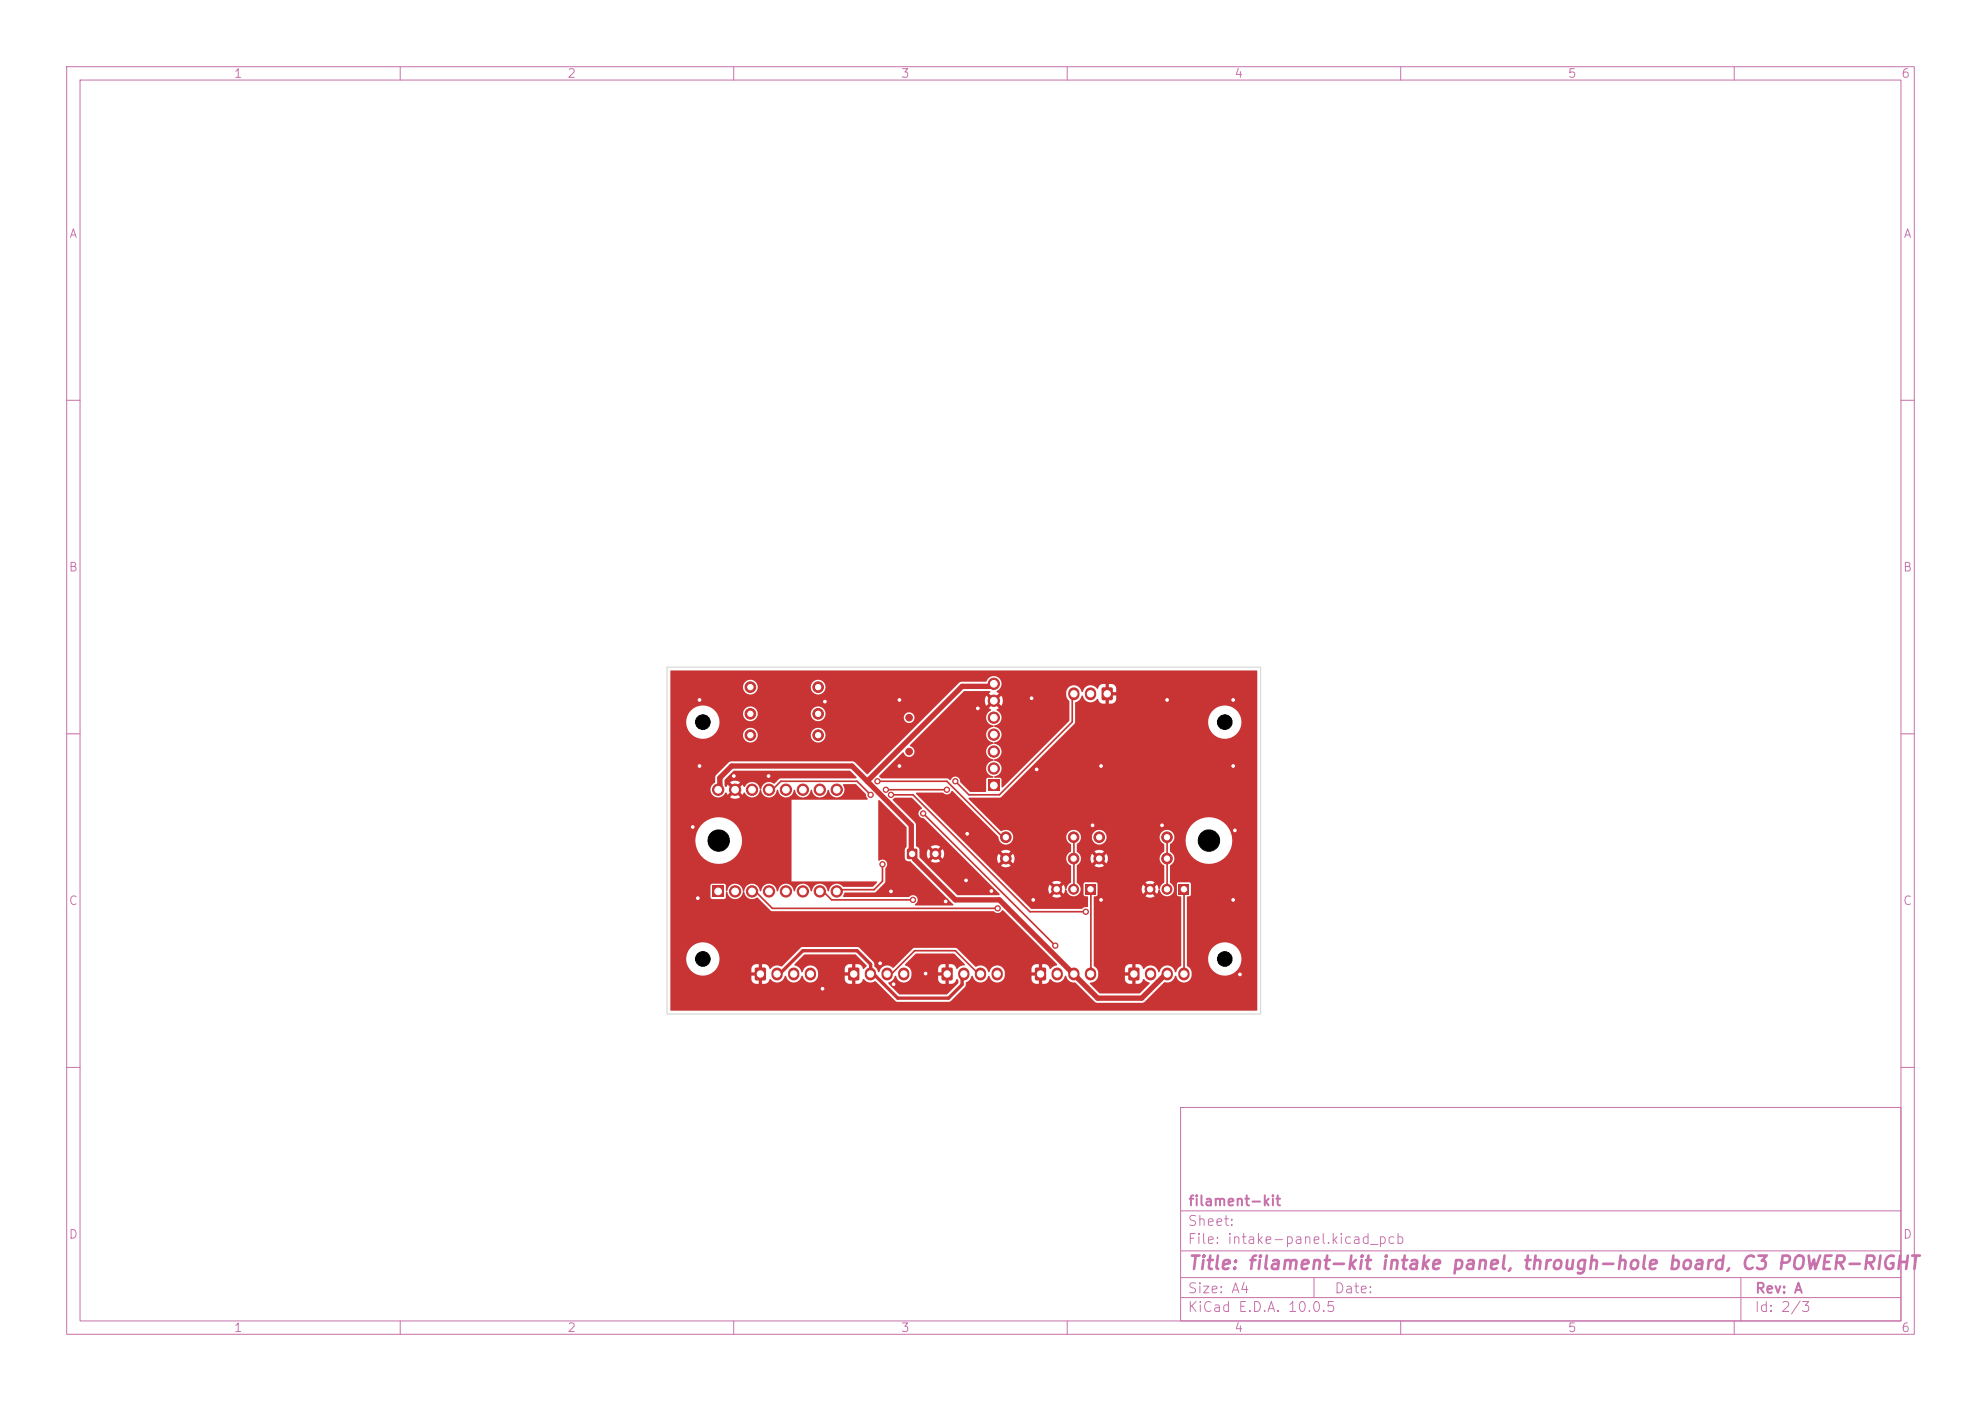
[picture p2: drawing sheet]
<svg xmlns="http://www.w3.org/2000/svg" width="297mm" height="210mm" viewBox="0 0 297 210" stroke-linecap="round" stroke-linejoin="round" font-family="sans-serif">
<defs><g id="words">
<text font-size="2" fill="#c872ab" x="178" y="190.8">Title: filament-kit intake panel, through-hole board, C3 POWER-RIGHT</text>
<g font-size="1.5" fill="#c872ab">
<text x="178" y="184.1">Sheet:</text>
<text x="178" y="181.1">filament-kit</text>
<text x="178" y="186.8">File: intake-panel.kicad_pcb</text>
<text x="178" y="197">KiCad E.D.A. 10.0.5</text>
<text x="178" y="194.2">Size: A4</text>
<text x="200" y="194.2">Date:</text>
<text x="263" y="197">Id: 2/3</text>
<text x="263" y="194.2">Rev: A</text>
</g>
<g font-size="1.3" fill="#c872ab">
<text x="35" y="12">1</text>
<text x="85" y="12">2</text>
<text x="135" y="12">3</text>
<text x="185" y="12">4</text>
<text x="235" y="12">5</text>
<text x="285" y="12">6</text>
<text x="10.3" y="36">A</text>
<text x="285.3" y="36">A</text>
<text x="10.2" y="86">B</text>
<text x="285.2" y="86">B</text>
<text x="10.2" y="136">C</text>
<text x="285.2" y="136">C</text>
<text x="10.2" y="186">D</text>
<text x="285.2" y="186">D</text>
<text x="35" y="200">1</text>
<text x="85" y="200">2</text>
<text x="135" y="200">3</text>
<text x="185" y="200">4</text>
<text x="235" y="200">5</text>
<text x="285" y="200">6</text>
</g>
</g></defs>
<g fill="none" stroke="#c872ab" stroke-width=".15">
<path d="M10 10h277v190h-277zM12 12h273v186h-273zM60 10v2M110 10v2M160 10v2M210 10v2M260 10v2M10 60h2M285 60h2M10 110h2M285 110h2M10 160h2"/>
<path d="M177 166h108v32h-108zM285 160h2M60 198v2M110 198v2M160 198v2M177 194.5h108M177 191.5h108M177 187.5h108M177 181.5h108M197 191.5v3M210 198v2M260 198v2"/>
<path d="M261 191.5v6.5"/>
</g>
<g fill="#c83434" stroke="#c83434" stroke-width=".15">
<circle cx="161" cy="128.7" r=".8"/>
<circle cx="150.8" cy="128.7" r=".8"/>
<circle cx="150.8" cy="125.5" r=".8"/>
<circle cx="161" cy="125.5" r=".8"/>
</g>
<path d="M127.2 145.1h1.6v1.8h-1.6z" fill="#c83434"/>
<path d="M130.5 145.9v.2M133 145.9v.2M135.5 145.9v.2" fill="none" stroke="#c83434" stroke-width="1.7"/>
<g fill="#c83434" stroke="#c83434" stroke-width=".15">
<circle cx="164.8" cy="125.5" r=".8"/>
<circle cx="175" cy="125.5" r=".8"/>
</g>
<path d="M141.2 145.1h1.6v1.8h-1.6z" fill="#c83434"/>
<path d="M144.5 145.9v.2M147 145.9v.2M149.5 145.9v.2" fill="none" stroke="#c83434" stroke-width="1.7"/>
<path d="M106.8 132.8h1.7v1.7h-1.7z" fill="#c83434"/>
<g fill="#c83434" stroke="#c83434" stroke-width=".15">
<circle cx="110.2" cy="133.6" r=".85"/>
<circle cx="112.7" cy="133.6" r=".85"/>
<circle cx="115.3" cy="133.6" r=".85"/>
<circle cx="117.8" cy="133.6" r=".85"/>
<circle cx="120.4" cy="133.6" r=".85"/>
<circle cx="122.9" cy="133.6" r=".85"/>
<circle cx="125.4" cy="133.6" r=".85"/>
<circle cx="107.7" cy="118.4" r=".85"/>
<circle cx="110.2" cy="118.4" r=".85"/>
<circle cx="112.7" cy="118.4" r=".85"/>
<circle cx="115.3" cy="118.4" r=".85"/>
<circle cx="117.8" cy="118.4" r=".85"/>
<circle cx="120.4" cy="118.4" r=".85"/>
<circle cx="122.9" cy="118.4" r=".85"/>
<circle cx="125.4" cy="118.4" r=".85"/>
<circle cx="175" cy="128.7" r=".8"/>
<circle cx="164.8" cy="128.7" r=".8"/>
</g>
<path d="M169.2 145.1h1.6v1.8h-1.6z" fill="#c83434"/>
<path d="M172.5 145.9v.2M175 145.9v.2M177.5 145.9v.2" fill="none" stroke="#c83434" stroke-width="1.7"/>
<path d="M165.2 103.1h1.6v1.8h-1.6z" fill="#c83434"/>
<path d="M161 103.9v.2M163.5 103.9v.2" fill="none" stroke="#c83434" stroke-width="1.7"/>
<path d="M176.8 132.6h1.4v1.5h-1.4z" fill="#c83434"/>
<g fill="#c83434" stroke="#c83434" stroke-width=".15">
<circle cx="175" cy="133.3" r=".75"/>
<circle cx="172.4" cy="133.3" r=".75"/>
<circle cx="112.5" cy="110.2" r=".8"/>
<circle cx="122.7" cy="110.2" r=".8"/>
</g>
<path d="M136 127.3h1.5v1.4h-1.5z" fill="#c83434"/>
<circle cx="140.3" cy="128" r=".8" fill="#c83434" stroke="#c83434" stroke-width=".15"/>
<path d="M162.8 132.6h1.5v1.5h-1.5z" fill="#c83434"/>
<g fill="#c83434" stroke="#c83434" stroke-width=".15">
<circle cx="161" cy="133.3" r=".75"/>
<circle cx="158.4" cy="133.3" r=".75"/>
</g>
<path d="M155.2 145.1h1.6v1.8h-1.6z" fill="#c83434"/>
<path d="M158.5 145.9v.2M161 145.9v.2M163.5 145.9v.2" fill="none" stroke="#c83434" stroke-width="1.7"/>
<path d="M113.2 145.1h1.6v1.8h-1.6z" fill="#c83434"/>
<path d="M116.5 145.9v.2M119 145.9v.2M121.5 145.9v.2" fill="none" stroke="#c83434" stroke-width="1.7"/>
<g fill="#c83434" stroke="#c83434" stroke-width=".15">
<circle cx="112.5" cy="107" r=".8"/>
<circle cx="122.7" cy="107" r=".8"/>
</g>
<path d="M148.2 116.9h1.6v1.7h-1.6z" fill="#c83434"/>
<g fill="#c83434" stroke="#c83434" stroke-width=".15">
<circle cx="149" cy="115.2" r=".85"/>
<circle cx="149" cy="112.7" r=".85"/>
<circle cx="149" cy="110.1" r=".85"/>
<circle cx="149" cy="107.6" r=".85"/>
<circle cx="149" cy="105" r=".85"/>
<circle cx="149" cy="102.5" r=".85"/>
<circle cx="136.3" cy="112.7" r=".5"/>
<circle cx="136.3" cy="107.6" r=".5"/>
<circle cx="112.5" cy="103" r=".8"/>
<circle cx="122.7" cy="103" r=".8"/>
<circle cx="155.4" cy="115.3" r=".4"/>
<circle cx="148.6" cy="133.6" r=".4"/>
<circle cx="175" cy="104.9" r=".4"/>
<circle cx="185.9" cy="146.1" r=".4"/>
<circle cx="165.1" cy="134.9" r=".4"/>
<circle cx="104.9" cy="104.9" r=".4"/>
<circle cx="110" cy="116.3" r=".4"/>
<circle cx="146.6" cy="106.2" r=".4"/>
<circle cx="185.1" cy="124.5" r=".4"/>
<circle cx="154.7" cy="104.7" r=".4"/>
<circle cx="165.1" cy="114.8" r=".4"/>
<circle cx="141.8" cy="135.1" r=".4"/>
<circle cx="163.8" cy="123.7" r=".4"/>
<circle cx="134.8" cy="114.8" r=".4"/>
<circle cx="138.8" cy="145.9" r=".4"/>
<circle cx="104.9" cy="114.8" r=".4"/>
<circle cx="104.6" cy="134.6" r=".4"/>
<circle cx="144.8" cy="132" r=".4"/>
<circle cx="145" cy="125" r=".4"/>
<circle cx="174.2" cy="123.7" r=".4"/>
<circle cx="123.7" cy="105.2" r=".4"/>
<circle cx="132" cy="144.4" r=".4"/>
<circle cx="184.9" cy="114.8" r=".4"/>
<circle cx="133.6" cy="133.6" r=".4"/>
<circle cx="134.8" cy="104.9" r=".4"/>
<circle cx="134" cy="147.5" r=".4"/>
<circle cx="184.9" cy="104.9" r=".4"/>
<circle cx="123.3" cy="148.2" r=".4"/>
<circle cx="115.2" cy="116.3" r=".4"/>
<circle cx="184.9" cy="134.9" r=".4"/>
<circle cx="103.9" cy="124" r=".4"/>
<circle cx="154.9" cy="134.9" r=".4"/>
<circle cx="131.5" cy="117.1" r=".4"/>
<circle cx="149.6" cy="136.2" r=".4"/>
<circle cx="136.9" cy="134.9" r=".4"/>
<circle cx="132.3" cy="129.6" r=".4"/>
<circle cx="133.6" cy="119.1" r=".4"/>
<circle cx="130.5" cy="119.1" r=".4"/>
<circle cx="162.8" cy="136.7" r=".4"/>
<circle cx="158.2" cy="141.7" r=".4"/>
<circle cx="138.4" cy="121.9" r=".4"/>
<circle cx="143.2" cy="117.1" r=".4"/>
<circle cx="142" cy="118.4" r=".4"/>
<circle cx="132.8" cy="118.4" r=".4"/>
</g>
<g fill="none" stroke="#c83434" stroke-width=".25">
<path d="M115.3 118.4l.8-.3 1-1h11.4l2 2M131.5 117.1h10.5l8.1 8.1 .7 .3M132.8 118.4h9.2M133.6 119.1h3.3l17.5 17.6h8.4M161 104l-.2 .9v3.3l-11 10.9h-4.5l-2.1-2M112.8 133.6l.7 .3 2.3 2.3h33.8M122.9 133.6l.8 .3 1 1h12.2M132.3 129.6v2.5l-1.3 1.3h-4.8l-.7 .2M138.4 121.9l19.8 19.8M161 125.5v7.8M163.5 133.3v12.7M175 125.5v7.8"/>
<path d="M177.5 133.3v12.7M133 146l.8-.2 3.3-3.3h6.1l3.1 3.1 .7 .4"/>
</g>
<path d="M116.5 146l.6-.2 3.3-3.3h8.1l2 2v1.5l.8 .3 3.3 3.3h7.6l2-2v-.8l.3-.8" fill="none" stroke="#c83434" stroke-width=".5"/>
<path d="M107.7 118.4l.2-.8v-1l1.8-1.8h18l8.9 8.9v3.6l.1 .7 .4 .8 6.1 6.1h6.6l14.8 14.7h6.6l3.3-3.3 .5-.3M149 102.5l-.7 .4h-4.1l-14.2 14.2" fill="none" stroke="#c83434" stroke-width=".8"/>
<g fill="#c83434">
<path d="M131.7 120h.2l4 4v2.9l-.2 .4-.1 1.3a.58 .58 0 0 0 .8 .5l6.5 6.5-.1 .1h-5.6a.4 .4 0 0 1 .3-.5 .73 .73 0 0 0-.3-.9 .73 .73 0 0 0-.9 .2l-9.9-.1 .3-.6h4.4l.2-.1 1.4-1.4v-2.1a.74 .74 0 0 0 .2-1.1 .74 .74 0 0 0-1.1-.1l-.1-.1z"/>
<path d="M133.9 119.8l.3-.2h2.5l1.5 1.6a.75 .75 0 0 0-.5 .9 .75 .75 0 0 0 .8 .6l11.4 11.4-.1 .1h-6.3l-5.6-5.6v-.7h1l.3 .8 .7-.7v.2l.3 .2-.7 .7a1.29 1.29 0 0 0 1.5 0l-.7-.7 .3-.2v-.2l.7 .7a1.29 1.29 0 0 0 0-1.4l-.7 .7v-.2l-.3-.2 .7-.7a1.29 1.29 0 0 0-1.5 0l.7 .7-.3 .2v.2l-.7-.7-.3 .6h-1v-.5a.61 .61 0 0 0-.5-.5l-.2-3.5-3.3-3.4z"/>
<path d="M136.4 111.7l8.1-8.1h3.8a.13 .13 0 0 1 .2 .1 .13 .13 0 0 1-.1 .1l-.2 .1 .7 .7-.4 .3-.6-.6a1.33 1.33 0 0 0 0 1.5l.6-.6 .4 .3-.7 .7 .4 .1v.2a1.19 1.19 0 0 0-.7 1.3 1.19 1.19 0 0 0 1.1 1v.1a1.21 1.21 0 0 0-1.1 .9 1.21 1.21 0 0 0 .5 1.3l.2 .1a.28 .28 0 0 1 .4 .3 1.18 1.18 0 0 0-1.2 1.2 1.18 1.18 0 0 0 1.2 1.1v.2a1.21 1.21 0 0 0-1.1 .9 1.21 1.21 0 0 0 .5 1.3l.2 .1a.27 .27 0 0 1 .3 .3h-.8l-.2 .1-.1 1.9-.1 .1h-2.3l-1.4-1.5a.74 .74 0 0 0-.6-.8 .74 .74 0 0 0-.9 .5l-.5-.2h-9.8l-.4-.3v-.1l3.6-3.5a.84 .84 0 0 0 1.5 .4 .84 .84 0 0 0-.5-1.4z"/>
<path d="M108.7 116.9l1.3-1.4h17.4l1 1-.1 .2h-11.3l-.9 .8a1.27 1.27 0 0 0-2 .9h-.1a1.26 1.26 0 0 0-1.1-1.2 1.26 1.26 0 0 0-1.3 .8l-.3-.4-.6 .7-.4-.4 .7-.6a1.33 1.33 0 0 0-1.6 0l.7 .6-.4 .4-.6-.7-.2 .3h-.2l-.1-.2z"/>
<path d="M137.3 143l5.7-.1 1.6 1.6v.2a1.56 1.56 0 0 0-1.2 .6l-.1-.1a.74 .74 0 0 0-.7-.7h-.4v1.1h-.4v-1.1a.85 .85 0 0 0-1.2 .7v.6h1v.4h-1v.6a.83 .83 0 0 0 1.2 .7v-1.1h.4v1.1a.86 .86 0 0 0 1.2-.7l.1-.1 .2 .3v.4l-1.8 1.7h-7l-1.7-1.6v-.2a1.41 1.41 0 0 0 1-1h.1a1.19 1.19 0 0 0 1.2 1 1.19 1.19 0 0 0 1.2-1.1v-.4a1.37 1.37 0 0 0-1-1.1z"/>
<path d="M100.5 100.6l87.9-.1 .1 .1-.1 50.9h-87.8l-.1-.1v-7.6h2.4a2.49 2.49 0 0 0 1.7 2.3 2.49 2.49 0 0 0 2.8-.9h5.3v.6h.9v.4h-.9v.6a.83 .83 0 0 0 1.1 .7v-1.1h.4v1.1h.5a.93 .93 0 0 0 .7-.7 1.42 1.42 0 0 0 1.5 .4 1.55 1.55 0 0 0 .8-.9h.1a1.2 1.2 0 0 0 1.2 1 1.2 1.2 0 0 0 1.2-1h.1a1.16 1.16 0 0 0 1.2 1 1.16 1.16 0 0 0 1.2-1.1l-.1-.5a1.19 1.19 0 0 0-1.2-1 1.19 1.19 0 0 0-1.1 1h-.1a1.37 1.37 0 0 0-1.1-1l1.5-1.6h7.6l1.7 1.7-.4 .4-.2-.1a.74 .74 0 0 0-.7-.6h-.4v1.1h-.4v-1.1a.85 .85 0 0 0-1.2 .7v.6h1v.4h-1l.1 .7 .1 .3 .4 .3h.6v-1.1h.4v1.1a.86 .86 0 0 0 1.2-.7l.1-.1a1.31 1.31 0 0 0 1.8 .4l3 3 .2 .1h7.8l.3-.1 2.1-2.2 .1-.2a.51 .51 0 0 1 .4-.7l.5-.7h.1a1.24 1.24 0 0 0 1.2 1 1.24 1.24 0 0 0 1.2-1h.1a1.16 1.16 0 0 0 1.2 1 1.16 1.16 0 0 0 1.2-1.1l-.1-.5a1.19 1.19 0 0 0-1.2-1 1.19 1.19 0 0 0-1.1 1h-.1a1.24 1.24 0 0 0-2-.8l-2.8-2.8h-6.3l-.2 .1-3 2.9a1.27 1.27 0 0 0-2.1 .6h-.1l-.2-.4-.4-.4-.1-.7-2.2-2.1-.2-.1h-8.3l-.3 .1-2.8 2.8a1.35 1.35 0 0 0-1.8 .4l-.1-.1a.74 .74 0 0 0-.6-.7h-.5v1.1h-.4v-1.1a.85 .85 0 0 0-1.1 .7h-5.3l.1-.2a2.5 2.5 0 0 0-1.5-3.7 2.5 2.5 0 0 0-3.1 2.5h-2.4v-17.8h3.7l.1 .6a3.5 3.5 0 0 0 5.5 2.2 3.5 3.5 0 0 0-.5-5.9 3.5 3.5 0 0 0-5.1 3.1h-3.7v-7.7h6v.2a1.17 1.17 0 0 0 1 1 1.17 1.17 0 0 0 1.3-.7h.1l.2 .3 .6-.6 .4 .4-.7 .6a1.33 1.33 0 0 0 1.6 0l-.7-.6 .4-.4 .6 .6 .2-.3h.2a1.17 1.17 0 0 0 1.3 .7 1.17 1.17 0 0 0 .9-1.1h.2a1.2 1.2 0 0 0 1.1 1.1 1.2 1.2 0 0 0 1.2-1l.2-.1a1.2 1.2 0 0 0 1.1 1.1 1.2 1.2 0 0 0 1.3-1l.1-.1a1.2 1.2 0 0 0 1.2 1.1 1.2 1.2 0 0 0 1.2-1l.2-.1a1.2 1.2 0 0 0 1.1 1.1 1.2 1.2 0 0 0 1.2-1l.2-.1a1.2 1.2 0 0 0 1.2 1.1 1.2 1.2 0 0 0 1.2-1l-.2-.8v-.2l1.9 .1 1.5 1.4 .3 .8-.1 .1h-11.3v12.2h12.7l.1 .2-.7 .6h-4.4a1.21 1.21 0 0 0-1.3-.4 1.21 1.21 0 0 0-.8 1.1h-.2a1.21 1.21 0 0 0-1.1-1.1 1.21 1.21 0 0 0-1.3 1.1h-.1a1.21 1.21 0 0 0-1.2-1.1 1.21 1.21 0 0 0-1.2 1.1h-.1a1.21 1.21 0 0 0-1.2-1.1 1.21 1.21 0 0 0-1.2 1.1h-.2a1.21 1.21 0 0 0-1.2-1.1 1.21 1.21 0 0 0-1.2 1.1h-.1a1.21 1.21 0 0 0-1.2-1.1 1.21 1.21 0 0 0-1.2 1.1h-.2a1.24 1.24 0 0 0-1.2-1.1 1.24 1.24 0 0 0-1.2 1.1l-.2-.1v-.8l-.1-.2h-1.9l-.3 .2v1.8l.3 .3h1.8l.2-.3v-.8h.3a1.17 1.17 0 0 0 1.2 1.1 1.17 1.17 0 0 0 1.1-1.1l.1-.1a1.3 1.3 0 0 0 2.1 .9l1.9 2 .2 .1h33.3a.75 .75 0 0 0 1.2-.1h.2l8.1 8.1v.1l-.6 .2-.4 .3h-.2a.74 .74 0 0 0-.7-.7h-.4v1.1h-.5v-1.1a.85 .85 0 0 0-1.1 .7v.6h1v.4h-1l.1 .7 .1 .3 .4 .3h.5v-1.1h.5v1.1a.86 .86 0 0 0 1.2-.7l.1-.1a1.23 1.23 0 0 0 1.3 .6 1.23 1.23 0 0 0 .9-1h.1a1.27 1.27 0 0 0 1.5 1l3.1 3h6.8l.4-.1 3-3a1.27 1.27 0 0 0 1.6-.9h.1a1.16 1.16 0 0 0 1.2 1 1.16 1.16 0 0 0 1.2-1.1l-.1-.8-.2-.3-.4-.3-.1-1h3.2l.1 .4a2.5 2.5 0 0 0 3.9 1.6 2.5 2.5 0 0 0-.4-4.3 2.5 2.5 0 0 0-3.6 2.3h-3.2v-9.3l.1-.1 .4-.1 .1-.2 .1-1.6-.3-.2h-1.6l-.2 .2v1.6l.1 .2 .4 .1 .1 .1-.1 10.3a1.55 1.55 0 0 0-.7 .9h-.1a1.2 1.2 0 0 0-1.2-1 1.2 1.2 0 0 0-1.2 1h-.1a1.22 1.22 0 0 0-1-1 1.22 1.22 0 0 0-1.3 .6l-.1-.1a.74 .74 0 0 0-.7-.7h-.3v1.1h-.6v-1.1a.85 .85 0 0 0-1.1 .7v.6h1v.4h-1l.1 .7 .1 .3 .4 .3h.5v-1.1h.6v1.1a.86 .86 0 0 0 1.1-.7h.2l.3 .3 .4 .2 .1 .1-1.6 1.5h-5.9l-1.5-1.4a.24 .24 0 0 1 .1-.2 .24 .24 0 0 1 .3-.1 1.25 1.25 0 0 0 .8-1.5l-.1-.4-.5-.5v-10.3l.5-.3 .1-1h6.6l.2 .8 .6-.7 .1 .2 .3 .2-.6 .7a1.24 1.24 0 0 0 1.3-.1l-.6-.6 .2-.1 .1-.3 .7 .7 .2-.6 .1-.1a1.09 1.09 0 0 0 1.2 1 1.09 1.09 0 0 0 1-1.1l-.1-.4-.5-.5v-2.5a1.22 1.22 0 0 0 0-2.2v-1.1l.5-.5h1.8l.1 .6a3.5 3.5 0 0 0 5.5 2.2 3.5 3.5 0 0 0-.5-5.9 3.5 3.5 0 0 0-5.1 3.1h-1.8l.1-.1a1.11 1.11 0 0 0-.6-1.4 1.11 1.11 0 0 0-1.5 .6 1.11 1.11 0 0 0 .6 1.4l.1 1.1a1.23 1.23 0 0 0-.7 1.1 1.23 1.23 0 0 0 .7 1.1l-.1 2.5a1.45 1.45 0 0 0-.7 1l-.1-.1-.2-.6-.7 .7-.1-.3-.2-.1 .6-.6a1.24 1.24 0 0 0-1.4 0l.7 .6-.3 .2-.1 .2-.6-.7-.2 .6h-6.6l-.1-.7-.1-.2h-1.7l-.2 .2v1.6l.1 .2 .5 .1v1.5v.1h-.5l-.4 .2h-7.6l-3.1-3h5.7l.2 .8 .6-.7 .2 .3 .2 .1-.6 .7a1.25 1.25 0 0 0 1.3-.1l-.6-.6 .2-.1 .1-.3 .7 .7 .2-.6 .1-.1a1.09 1.09 0 0 0 1.2 1 1.09 1.09 0 0 0 1-1.1l-.1-.4-.5-.5 .1-2.6a1.09 1.09 0 0 0 .6-1.1h1.4l.2 .8 .7-.7 .2 .3 .2 .1-.7 .7a1.29 1.29 0 0 0 1.4 0l-.7-.7 .2-.1 .2-.3 .7 .7a1.29 1.29 0 0 0 0-1.4l-.7 .7-.2-.3-.2-.1 .7-.7a1.29 1.29 0 0 0-1.4 0l.7 .7-.3 .2-.1 .2-.7-.7-.2 .6h-1.4a1.34 1.34 0 0 0-.6-.9v-1.2a1.1 1.1 0 0 0 .6-1.1h1.6v.2a1.1 1.1 0 0 0 1.7 .8 1.1 1.1 0 0 0 0-1.8 1.1 1.1 0 0 0-1.7 .8h-1.6l-.1-.2a1.11 1.11 0 0 0-1.8-.5 1.11 1.11 0 0 0 .4 1.9v1a1.23 1.23 0 0 0-.7 1.1 1.23 1.23 0 0 0 .7 1.1v2.5a1.43 1.43 0 0 0-.8 1l-.1-.1-.2-.6-.7 .7-.1-.2-.2-.2 .6-.6a1.24 1.24 0 0 0-1.4 0l.7 .6-.2 .1-.2 .3-.6-.7-.2 .6h-5.7l-4.6-4.6h2.6l.2 .8 .7-.7 .2 .3 .2 .1-.7 .7a1.29 1.29 0 0 0 1.4 0l-.7-.7 .2-.1 .2-.3 .7 .7a1.29 1.29 0 0 0 0-1.4l-.7 .7-.1-.2-.3-.2 .7-.7a1.29 1.29 0 0 0-1.4 0l.7 .7-.2 .1-.2 .3-.7-.7-.2 .6h-2.6l-9.6-9.6 .1-.2h4a.79 .79 0 0 0 1.3-.3l7 7a1.11 1.11 0 0 0 1.3 1.1 1.11 1.11 0 0 0 .8-1.6 1.11 1.11 0 0 0-1.7-.4l-4.9-5h.1h4.6l.2-.1 11-11 .1-.3h19.9a2.5 2.5 0 0 0 3.6 2.3 2.5 2.5 0 0 0 .4-4.3 2.5 2.5 0 0 0-3.9 1.6l-.1 .4h-19.9l.1-2.9a1.39 1.39 0 0 0 .9-1h.1a1.22 1.22 0 0 0 1 1 1.22 1.22 0 0 0 1.3-.6l.1 .1a.74 .74 0 0 0 .6 .7h.4v-1.1h.6v1.1a.91 .91 0 0 0 .9-.3 .91 .91 0 0 0 .1-1h-.9v-.4h.9v-.6a.83 .83 0 0 0-1-.7v1.1h-.6v-1.1h-.4a.93 .93 0 0 0-.7 .7h-.2a1.21 1.21 0 0 0-1.2-.4 1.21 1.21 0 0 0-.9 .9h-.1a1.16 1.16 0 0 0-1.2-1 1.16 1.16 0 0 0-1.2 1.1l.1 .8 .4 .5v3l-9.9 9.9-.2-.1-.1-1.2-.2-.1h-.8v-.2a1.18 1.18 0 0 0 1.1-1.2 1.18 1.18 0 0 0-1.2-1.2v-.1a1.21 1.21 0 0 0 1.1-.9 1.21 1.21 0 0 0-.5-1.3l-.6-.2v-.2a1.18 1.18 0 0 0 1.2-1.2 1.18 1.18 0 0 0-1.2-1.2v-.1a1.21 1.21 0 0 0 1.1-.9 1.21 1.21 0 0 0-.5-1.3l-.2-.1v-.2l.4-.1-.7-.7 .4-.3 .6 .6a1.33 1.33 0 0 0 0-1.5l-.6 .6-.4-.3 .7-.7-.4-.2 .1-.1a1.18 1.18 0 0 0 .2-2 1.18 1.18 0 0 0-1.9 .6h-3.6l-.4 .1-13.8 13.8-1.8-1.8-.4-.2h-18.2l-.3 .2-1.9 1.9-.2 .3v.8a1.22 1.22 0 0 0-.7 1h-6v-10.1h2.4v.5a2.49 2.49 0 0 0 4.1 1.4h4.4v.2a1.1 1.1 0 0 0 1.2 1 1.1 1.1 0 0 0 1-1.2h8v.2a1.1 1.1 0 0 0 1.6 .8 1.1 1.1 0 0 0 0-1.8 1.1 1.1 0 0 0-1.6 .8h-8v-.2a1.1 1.1 0 0 0-1.2-.8 1.1 1.1 0 0 0-1 1h-4.4l.1-.1a2.46 2.46 0 0 0 .4-3.1h3.9v.2a1.1 1.1 0 0 0 1.2 1 1.1 1.1 0 0 0 1-1.2h8v.2a1.1 1.1 0 0 0 .8 1 1.1 1.1 0 0 0 1.2-.6h11.9v.2a.8 .8 0 0 0 1.2 .6 .8 .8 0 0 0 0-1.4 .8 .8 0 0 0-1.2 .6h-11.9l.1-.1a1.1 1.1 0 0 0-.8-1.5 1.1 1.1 0 0 0-1.3 1h-8v-.2a1.1 1.1 0 0 0-1.2-.8 1.1 1.1 0 0 0-1 1h-3.9l-.2-.3a2.5 2.5 0 0 0-2.8-.7 2.5 2.5 0 0 0-1.6 2.3h-2.4v-5.3h10.9v.2a1.1 1.1 0 0 0 1.2 1 1.1 1.1 0 0 0 1-1.2h8v.2a1.1 1.1 0 0 0 1.6 .8 1.1 1.1 0 0 0 0-1.8 1.1 1.1 0 0 0-1.6 .8h-8v-.2a1.1 1.1 0 0 0-1.2-.8 1.1 1.1 0 0 0-1 1h-10.9z"/>
</g>
<path d="M100 100h89v52h-89z" fill="none" stroke="#d0d2cd" stroke-width=".15"/>
<g fill="#fff" stroke="#fff" stroke-width=".15">
<circle cx="155.4" cy="115.3" r=".2"/>
<circle cx="148.6" cy="133.6" r=".2"/>
<circle cx="175" cy="104.9" r=".2"/>
<circle cx="185.9" cy="146.1" r=".2"/>
<circle cx="165.1" cy="134.9" r=".2"/>
<circle cx="104.9" cy="104.9" r=".2"/>
<circle cx="110" cy="116.3" r=".2"/>
<circle cx="146.6" cy="106.2" r=".2"/>
<circle cx="185.1" cy="124.5" r=".2"/>
<circle cx="154.7" cy="104.7" r=".2"/>
<circle cx="165.1" cy="114.8" r=".2"/>
<circle cx="141.8" cy="135.1" r=".2"/>
<circle cx="163.8" cy="123.7" r=".2"/>
<circle cx="134.8" cy="114.8" r=".2"/>
<circle cx="138.8" cy="145.9" r=".2"/>
<circle cx="104.9" cy="114.8" r=".2"/>
<circle cx="104.6" cy="134.6" r=".2"/>
<circle cx="144.8" cy="132" r=".2"/>
<circle cx="145" cy="125" r=".2"/>
<circle cx="174.2" cy="123.7" r=".2"/>
<circle cx="123.7" cy="105.2" r=".2"/>
<circle cx="132" cy="144.4" r=".2"/>
<circle cx="184.9" cy="114.8" r=".2"/>
<circle cx="133.6" cy="133.6" r=".2"/>
<circle cx="134.8" cy="104.9" r=".2"/>
<circle cx="134" cy="147.5" r=".2"/>
<circle cx="184.9" cy="104.9" r=".2"/>
<circle cx="123.3" cy="148.2" r=".2"/>
<circle cx="115.2" cy="116.3" r=".2"/>
<circle cx="184.9" cy="134.9" r=".2"/>
<circle cx="103.9" cy="124" r=".2"/>
<circle cx="154.9" cy="134.9" r=".2"/>
<circle cx="131.5" cy="117.1" r=".2"/>
<circle cx="149.6" cy="136.2" r=".2"/>
<circle cx="136.9" cy="134.9" r=".2"/>
<circle cx="132.3" cy="129.6" r=".2"/>
<circle cx="133.6" cy="119.1" r=".2"/>
<circle cx="130.5" cy="119.1" r=".2"/>
<circle cx="162.8" cy="136.7" r=".2"/>
<circle cx="158.2" cy="141.7" r=".2"/>
<circle cx="138.4" cy="121.9" r=".2"/>
<circle cx="143.2" cy="117.1" r=".2"/>
<circle cx="142" cy="118.4" r=".2"/>
<circle cx="132.8" cy="118.4" r=".2"/>
<circle cx="161" cy="128.7" r=".4"/>
<circle cx="150.8" cy="128.7" r=".4"/>
<circle cx="150.8" cy="125.5" r=".4"/>
<circle cx="161" cy="125.5" r=".4"/>
<circle cx="128" cy="146" r=".47"/>
<circle cx="130.5" cy="146" r=".48"/>
<circle cx="133" cy="146" r=".47"/>
<circle cx="135.5" cy="146" r=".48"/>
<circle cx="164.8" cy="125.5" r=".4"/>
<circle cx="175" cy="125.5" r=".4"/>
<circle cx="142" cy="146" r=".47"/>
<circle cx="144.5" cy="146" r=".47"/>
<circle cx="147" cy="146" r=".47"/>
<circle cx="149.5" cy="146" r=".47"/>
<circle cx="107.7" cy="133.6" r=".5"/>
<circle cx="110.2" cy="133.6" r=".5"/>
<circle cx="112.7" cy="133.6" r=".5"/>
<circle cx="115.3" cy="133.6" r=".5"/>
<circle cx="117.8" cy="133.6" r=".5"/>
<circle cx="120.4" cy="133.6" r=".5"/>
<circle cx="122.9" cy="133.6" r=".5"/>
<circle cx="125.4" cy="133.6" r=".5"/>
<circle cx="107.7" cy="118.4" r=".5"/>
<circle cx="110.2" cy="118.4" r=".5"/>
<circle cx="112.7" cy="118.4" r=".5"/>
<circle cx="115.3" cy="118.4" r=".5"/>
<circle cx="117.8" cy="118.4" r=".5"/>
<circle cx="120.4" cy="118.4" r=".5"/>
<circle cx="122.9" cy="118.4" r=".5"/>
<circle cx="125.4" cy="118.4" r=".5"/>
<circle cx="175" cy="128.7" r=".4"/>
<circle cx="164.8" cy="128.7" r=".4"/>
<circle cx="170" cy="146" r=".47"/>
<circle cx="172.5" cy="146" r=".47"/>
<circle cx="175" cy="146" r=".47"/>
<circle cx="177.5" cy="146" r=".47"/>
<circle cx="166" cy="104" r=".47"/>
<circle cx="163.5" cy="104" r=".47"/>
<circle cx="161" cy="104" r=".47"/>
<circle cx="177.5" cy="133.3" r=".4"/>
<circle cx="175" cy="133.3" r=".4"/>
<circle cx="172.4" cy="133.3" r=".4"/>
<circle cx="112.5" cy="110.2" r=".4"/>
<circle cx="122.7" cy="110.2" r=".4"/>
<circle cx="136.8" cy="128" r=".4"/>
<circle cx="140.3" cy="128" r=".4"/>
<circle cx="163.5" cy="133.3" r=".4"/>
<circle cx="161" cy="133.3" r=".4"/>
<circle cx="158.4" cy="133.3" r=".4"/>
<circle cx="156" cy="146" r=".47"/>
<circle cx="158.5" cy="146" r=".47"/>
<circle cx="161" cy="146" r=".47"/>
<circle cx="163.5" cy="146" r=".47"/>
<circle cx="114" cy="146" r=".47"/>
<circle cx="116.5" cy="146" r=".47"/>
<circle cx="119" cy="146" r=".47"/>
<circle cx="121.5" cy="146" r=".47"/>
<circle cx="112.5" cy="107" r=".4"/>
<circle cx="122.7" cy="107" r=".4"/>
<circle cx="149" cy="117.7" r=".5"/>
<circle cx="149" cy="115.2" r=".5"/>
<circle cx="149" cy="112.7" r=".5"/>
<circle cx="149" cy="110.1" r=".5"/>
<circle cx="149" cy="107.6" r=".5"/>
<circle cx="149" cy="105" r=".5"/>
<circle cx="149" cy="102.5" r=".5"/>
<circle cx="112.5" cy="103" r=".4"/>
<circle cx="122.7" cy="103" r=".4"/>
</g>
<g fill="#000" stroke="#000" stroke-width=".15">
<circle cx="105.4" cy="108.2" r="1.1"/>
<circle cx="183.6" cy="108.2" r="1.1"/>
<circle cx="107.7" cy="126" r="1.6"/>
<circle cx="181.2" cy="126" r="1.6"/>
<circle cx="105.4" cy="143.7" r="1.1"/>
<circle cx="183.6" cy="143.7" r="1.1"/>
</g>
<use href="#words"/>
</svg>
